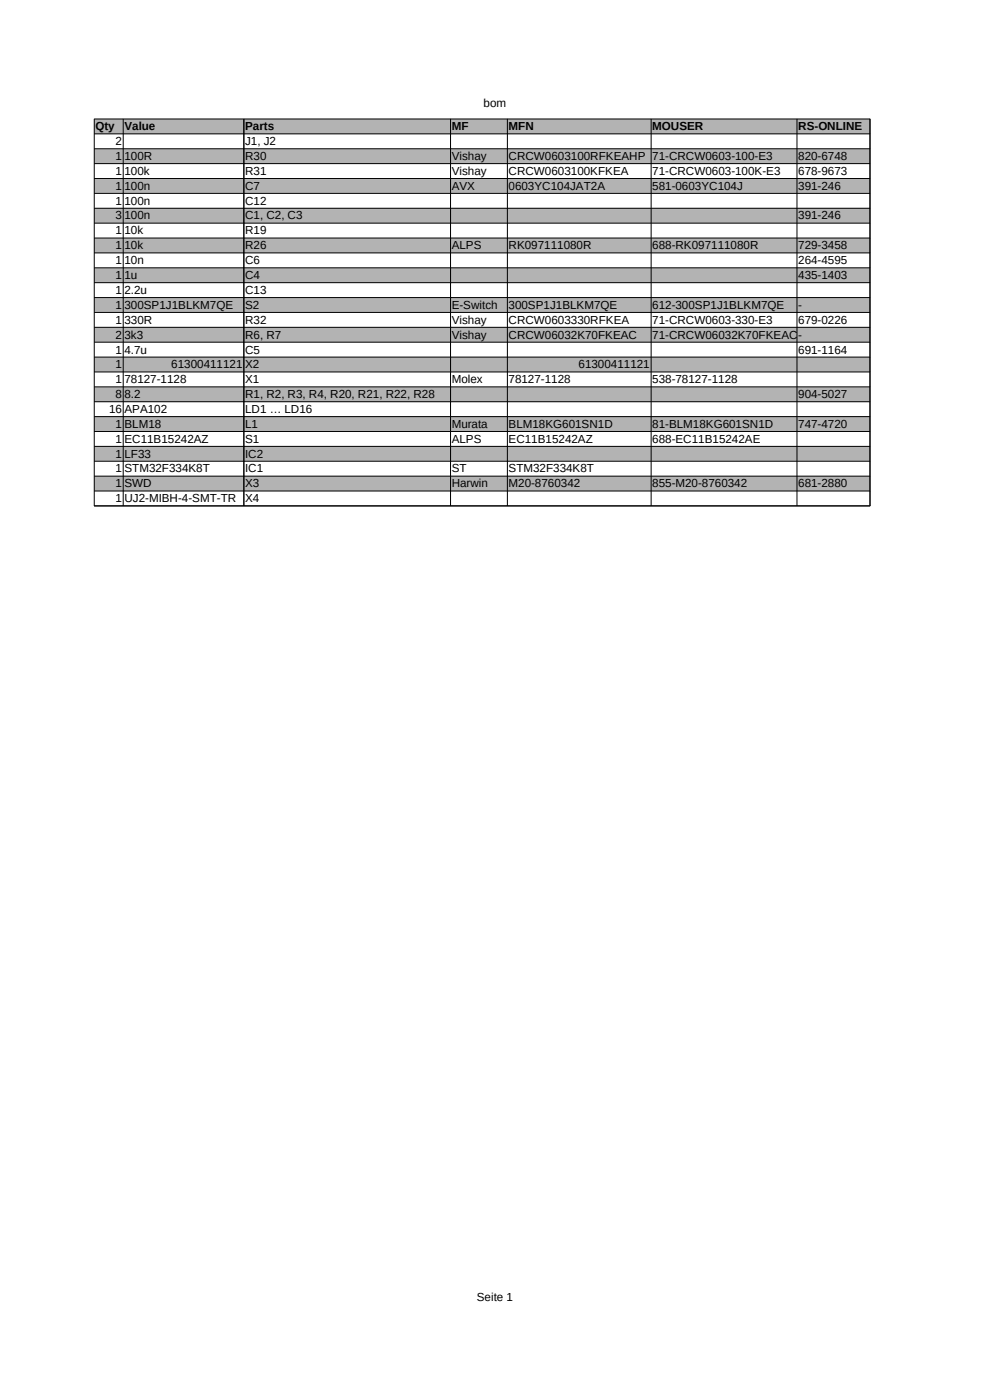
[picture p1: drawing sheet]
<svg xmlns="http://www.w3.org/2000/svg" width="210mm" height="297mm" viewBox="0 0 210 297" stroke-linecap="round" stroke-linejoin="round" font-family="sans-serif">
<defs><g id="words">
<g font-size="2.5">
<text x="102.6" y="22.6">bom</text>
<text x="20.3" y="27.6">Qty</text>
<text x="26.4" y="27.6">Value</text>
<text x="52" y="27.6">Parts</text>
<text x="95.8" y="27.6">MF</text>
<text x="107.9" y="27.6">MFN</text>
<text x="138.4" y="27.6">MOUSER</text>
<text x="169.3" y="27.6">RS-ONLINE</text>
<text x="24.5" y="30.8">2</text>
<text x="24.5" y="33.9">1</text>
<text x="26.4" y="33.9">100R</text>
<text x="52" y="30.8">J1, J2</text>
<text x="52" y="33.9">R30</text>
<text x="95.8" y="33.9">Vishay</text>
<text x="107.9" y="33.9">CRCW0603100RFKEAHP</text>
<text x="138.4" y="33.9">71-CRCW0603-100-E3</text>
<text x="169.3" y="33.9">820-6748</text>
<text x="24.5" y="37.1">1</text>
<text x="24.5" y="40.3">1</text>
<text x="26.4" y="37.1">100k</text>
<text x="26.4" y="40.3">100n</text>
<text x="52" y="37.1">R31</text>
<text x="52" y="40.3">C7</text>
<text x="95.8" y="37.1">Vishay</text>
<text x="95.8" y="40.3">AVX</text>
<text x="107.9" y="37.1">CRCW0603100KFKEA</text>
<text x="107.9" y="40.3">0603YC104JAT2A</text>
<text x="138.4" y="37.1">71-CRCW0603-100K-E3</text>
<text x="138.4" y="40.3">581-0603YC104J</text>
<text x="169.3" y="37.1">678-9673</text>
<text x="169.3" y="40.3">391-246</text>
<text x="24.5" y="43.4">1</text>
<text x="24.5" y="46.6">3</text>
<text x="26.4" y="43.4">100n</text>
<text x="26.4" y="46.6">100n</text>
<text x="52" y="43.4">C12</text>
<text x="52" y="46.6">C1, C2, C3</text>
<text x="169.3" y="46.6">391-246</text>
<text x="24.5" y="49.7">1</text>
<text x="24.5" y="52.9">1</text>
<text x="26.4" y="49.7">10k</text>
<text x="26.4" y="52.9">10k</text>
<text x="52" y="49.7">R19</text>
<text x="52" y="52.9">R26</text>
<text x="95.8" y="52.9">ALPS</text>
<text x="107.9" y="52.9">RK097111080R</text>
<text x="138.4" y="52.9">688-RK097111080R</text>
<text x="169.3" y="52.9">729-3458</text>
<text x="24.5" y="56.1">1</text>
<text x="24.5" y="59.2">1</text>
<text x="26.4" y="56.1">10n</text>
<text x="26.4" y="59.2">1u</text>
<text x="52" y="56.1">C6</text>
<text x="52" y="59.2">C4</text>
<text x="169.3" y="56.1">264-4595</text>
<text x="169.3" y="59.2">435-1403</text>
<text x="24.5" y="62.4">1</text>
<text x="24.5" y="65.5">1</text>
<text x="26.4" y="62.4">2.2u</text>
<text x="26.4" y="65.5">300SP1J1BLKM7QE</text>
<text x="52" y="62.4">C13</text>
<text x="52" y="65.5">S2</text>
<text x="95.8" y="65.5">E-Switch</text>
<text x="107.9" y="65.5">300SP1J1BLKM7QE</text>
<text x="138.4" y="65.5">612-300SP1J1BLKM7QE</text>
<text x="169.3" y="65.5">-</text>
<text x="24.5" y="68.7">1</text>
<text x="24.5" y="71.8">2</text>
<text x="26.4" y="68.7">330R</text>
<text x="26.4" y="71.8">3k3</text>
<text x="52" y="68.7">R32</text>
<text x="52" y="71.8">R6, R7</text>
<text x="95.8" y="68.7">Vishay</text>
<text x="95.8" y="71.8">Vishay</text>
<text x="107.9" y="68.7">CRCW0603330RFKEA</text>
<text x="107.9" y="71.8">CRCW06032K70FKEAC</text>
<text x="138.4" y="68.7">71-CRCW0603-330-E3</text>
<text x="138.4" y="71.8">71-CRCW06032K70FKEAC</text>
<text x="169.3" y="68.7">679-0226</text>
<text x="169.3" y="71.8">-</text>
<text x="24.5" y="75">1</text>
<text x="26.4" y="75">4.7u</text>
<text x="52" y="75">C5</text>
<text x="169.3" y="75">691-1164</text>
<text x="24.5" y="78.1">1</text>
<text x="24.5" y="81.3">1</text>
<text x="26.4" y="81.3">78127-1128</text>
<text x="36.3" y="78.1">61300411121</text>
<text x="52" y="78.1">X2</text>
<text x="52" y="81.3">X1</text>
<text x="95.8" y="81.3">Molex</text>
<text x="107.9" y="81.3">78127-1128</text>
<text x="122.7" y="78.1">61300411121</text>
<text x="138.4" y="81.3">538-78127-1128</text>
<text x="23.1" y="87.6">16</text>
<text x="24.5" y="84.5">8</text>
<text x="26.4" y="84.5">8.2</text>
<text x="26.4" y="87.6">APA102</text>
<text x="52" y="84.5">R1, R2, R3, R4, R20, R21, R22, R28</text>
<text x="52" y="87.6">LD1 … LD16</text>
<text x="169.3" y="84.5">904-5027</text>
<text x="24.5" y="90.8">1</text>
<text x="24.5" y="93.9">1</text>
<text x="26.4" y="90.8">BLM18</text>
<text x="26.4" y="93.9">EC11B15242AZ</text>
<text x="52" y="90.8">L1</text>
<text x="52" y="93.9">S1</text>
<text x="95.8" y="90.8">Murata</text>
<text x="95.8" y="93.9">ALPS</text>
<text x="107.9" y="90.8">BLM18KG601SN1D</text>
<text x="107.9" y="93.9">EC11B15242AZ</text>
<text x="138.4" y="90.8">81-BLM18KG601SN1D</text>
<text x="138.4" y="93.9">688-EC11B15242AE</text>
<text x="169.3" y="90.8">747-4720</text>
<text x="24.5" y="97.1">1</text>
<text x="24.5" y="100.2">1</text>
<text x="26.4" y="97.1">LF33</text>
<text x="26.4" y="100.2">STM32F334K8T</text>
<text x="52" y="97.1">IC2</text>
<text x="52" y="100.2">IC1</text>
<text x="95.8" y="100.2">ST</text>
<text x="107.9" y="100.2">STM32F334K8T</text>
<text x="24.5" y="103.4">1</text>
<text x="24.5" y="106.5">1</text>
<text x="26.4" y="103.4">SWD</text>
<text x="26.4" y="106.5">UJ2-MIBH-4-SMT-TR</text>
<text x="52" y="103.4">X3</text>
<text x="52" y="106.5">X4</text>
<text x="95.8" y="103.4">Harwin</text>
<text x="107.9" y="103.4">M20-8760342</text>
<text x="138.4" y="103.4">855-M20-8760342</text>
<text x="169.3" y="103.4">681-2880</text>
<text x="101.2" y="276.1">Seite 1</text>
</g>
</g></defs>
<path d="M20 25.2h31.7v3.2h-31.7z" fill-rule="evenodd" fill="#b3b3b3"/>
<path d="M51.7 25.2v3.2" fill="none" stroke="#b3b3b3" stroke-width=".21"/>
<path d="M51.7 25.2h43.9v3.2h-43.9z" fill-rule="evenodd" fill="#b3b3b3"/>
<path d="M95.5 25.2v3.2" fill="none" stroke="#b3b3b3" stroke-width=".21"/>
<g fill="#b3b3b3">
<path d="M95.5 25.2h89v3.2h-89z" fill-rule="evenodd"/>
<path d="M20 31.5h31.7v3.2h-31.7z" fill-rule="evenodd"/>
</g>
<path d="M51.7 31.5v3.2" fill="none" stroke="#b3b3b3" stroke-width=".21"/>
<path d="M51.7 31.5h43.9v3.2h-43.9z" fill-rule="evenodd" fill="#b3b3b3"/>
<path d="M95.5 31.5v3.2" fill="none" stroke="#b3b3b3" stroke-width=".21"/>
<g fill="#b3b3b3">
<path d="M95.5 31.5h89v3.2h-89z" fill-rule="evenodd"/>
<path d="M20 37.8h31.7v3.2h-31.7z" fill-rule="evenodd"/>
</g>
<path d="M51.7 37.8v3.2" fill="none" stroke="#b3b3b3" stroke-width=".21"/>
<path d="M51.7 37.8h43.9v3.2h-43.9z" fill-rule="evenodd" fill="#b3b3b3"/>
<path d="M95.5 37.8v3.2" fill="none" stroke="#b3b3b3" stroke-width=".21"/>
<g fill="#b3b3b3">
<path d="M95.5 37.8h89v3.2h-89z" fill-rule="evenodd"/>
<path d="M20 44.2h31.7v3.1h-31.7z" fill-rule="evenodd"/>
</g>
<path d="M51.7 44.2v3.1" fill="none" stroke="#b3b3b3" stroke-width=".21"/>
<path d="M51.7 44.2h43.9v3.1h-43.9z" fill-rule="evenodd" fill="#b3b3b3"/>
<path d="M95.5 44.2v3.1" fill="none" stroke="#b3b3b3" stroke-width=".21"/>
<g fill="#b3b3b3">
<path d="M95.5 44.2h89v3.1h-89z" fill-rule="evenodd"/>
<path d="M20 50.5h31.7v3.1h-31.7z" fill-rule="evenodd"/>
</g>
<path d="M51.7 50.5v3.1" fill="none" stroke="#b3b3b3" stroke-width=".21"/>
<path d="M51.7 50.5h43.9v3.1h-43.9z" fill-rule="evenodd" fill="#b3b3b3"/>
<path d="M95.5 50.5v3.1" fill="none" stroke="#b3b3b3" stroke-width=".21"/>
<g fill="#b3b3b3">
<path d="M95.5 50.5h89v3.1h-89z" fill-rule="evenodd"/>
<path d="M20 56.8h31.7v3.1h-31.7z" fill-rule="evenodd"/>
</g>
<path d="M51.7 56.8v3.1" fill="none" stroke="#b3b3b3" stroke-width=".21"/>
<path d="M51.7 56.8h43.9v3.1h-43.9z" fill-rule="evenodd" fill="#b3b3b3"/>
<path d="M95.5 56.8v3.1" fill="none" stroke="#b3b3b3" stroke-width=".21"/>
<g fill="#b3b3b3">
<path d="M95.5 56.8h89v3.1h-89z" fill-rule="evenodd"/>
<path d="M20 63.1h31.7v3.2h-31.7z" fill-rule="evenodd"/>
</g>
<path d="M51.7 63.1v3.2" fill="none" stroke="#b3b3b3" stroke-width=".21"/>
<path d="M51.7 63.1h43.9v3.2h-43.9z" fill-rule="evenodd" fill="#b3b3b3"/>
<path d="M95.5 63.1v3.2" fill="none" stroke="#b3b3b3" stroke-width=".21"/>
<g fill="#b3b3b3">
<path d="M95.5 63.1h89v3.2h-89z" fill-rule="evenodd"/>
<path d="M20 69.4h31.7v3.2h-31.7z" fill-rule="evenodd"/>
</g>
<path d="M51.7 69.4v3.2" fill="none" stroke="#b3b3b3" stroke-width=".21"/>
<path d="M51.7 69.4h43.9v3.2h-43.9z" fill-rule="evenodd" fill="#b3b3b3"/>
<path d="M95.5 69.4v3.2" fill="none" stroke="#b3b3b3" stroke-width=".21"/>
<g fill="#b3b3b3">
<path d="M95.5 69.4h89v3.2h-89z" fill-rule="evenodd"/>
<path d="M20 75.7h31.7v3.2h-31.7z" fill-rule="evenodd"/>
</g>
<path d="M51.7 75.7v3.2" fill="none" stroke="#b3b3b3" stroke-width=".21"/>
<path d="M51.7 75.7h43.9v3.2h-43.9z" fill-rule="evenodd" fill="#b3b3b3"/>
<path d="M95.5 75.7v3.2" fill="none" stroke="#b3b3b3" stroke-width=".21"/>
<g fill="#b3b3b3">
<path d="M95.5 75.7h89v3.2h-89z" fill-rule="evenodd"/>
<path d="M20 82h31.7v3.2h-31.7z" fill-rule="evenodd"/>
</g>
<path d="M51.7 82v3.2" fill="none" stroke="#b3b3b3" stroke-width=".21"/>
<path d="M51.7 82h43.9v3.2h-43.9z" fill-rule="evenodd" fill="#b3b3b3"/>
<path d="M95.5 82v3.2" fill="none" stroke="#b3b3b3" stroke-width=".21"/>
<g fill="#b3b3b3">
<path d="M95.5 82h89v3.2h-89z" fill-rule="evenodd"/>
<path d="M20 88.4h31.7v3.1h-31.7z" fill-rule="evenodd"/>
</g>
<path d="M51.7 88.4v3.1" fill="none" stroke="#b3b3b3" stroke-width=".21"/>
<path d="M51.7 88.4h43.9v3.1h-43.9z" fill-rule="evenodd" fill="#b3b3b3"/>
<path d="M95.5 88.4v3.1" fill="none" stroke="#b3b3b3" stroke-width=".21"/>
<g fill="#b3b3b3">
<path d="M95.5 88.4h89v3.1h-89z" fill-rule="evenodd"/>
<path d="M20 94.7h31.7v3.1h-31.7z" fill-rule="evenodd"/>
</g>
<path d="M51.7 94.7v3.1" fill="none" stroke="#b3b3b3" stroke-width=".21"/>
<path d="M51.7 94.7h43.9v3.1h-43.9z" fill-rule="evenodd" fill="#b3b3b3"/>
<path d="M95.5 94.7v3.1" fill="none" stroke="#b3b3b3" stroke-width=".21"/>
<g fill="#b3b3b3">
<path d="M95.5 94.7h89v3.1h-89z" fill-rule="evenodd"/>
<path d="M20 101h31.7v3.1h-31.7z" fill-rule="evenodd"/>
</g>
<path d="M51.7 101v3.1" fill="none" stroke="#b3b3b3" stroke-width=".21"/>
<path d="M51.7 101h43.9v3.1h-43.9z" fill-rule="evenodd" fill="#b3b3b3"/>
<path d="M95.5 101v3.1" fill="none" stroke="#b3b3b3" stroke-width=".21"/>
<path d="M95.5 101h89v3.1h-89z" fill-rule="evenodd" fill="#b3b3b3"/>
<g fill="none" stroke="#000" stroke-width=".21">
<path d="M20 25.2h164.6v82.1h-164.6zM20 28.4h164.6M20 31.6h164.6M20 34.7h164.6M20 37.9h164.6M26.1 25.2v82.1M51.7 25.2v82.1M95.6 25.2v82.1M107.6 25.2v82.1M138.1 25.2v82.1M169.1 25.2v82.1M20 41h164.6"/>
<path d="M20 44.2h164.6M20 47.3h164.6M20 50.5h164.6M20 53.7h164.6M20 56.8h164.6M20 60h164.6M20 63.1h164.6M20 66.3h164.6M20 69.4h164.6M20 72.6h164.6M20 75.8h164.6M20 78.9h164.6"/>
<path d="M20 82.1h164.6M20 85.2h164.6M20 88.4h164.6M20 91.5h164.6M20 94.7h164.6M20 97.9h164.6M20 101h164.6M20 104.2h164.6"/>
</g>
<use href="#words"/>
</svg>
